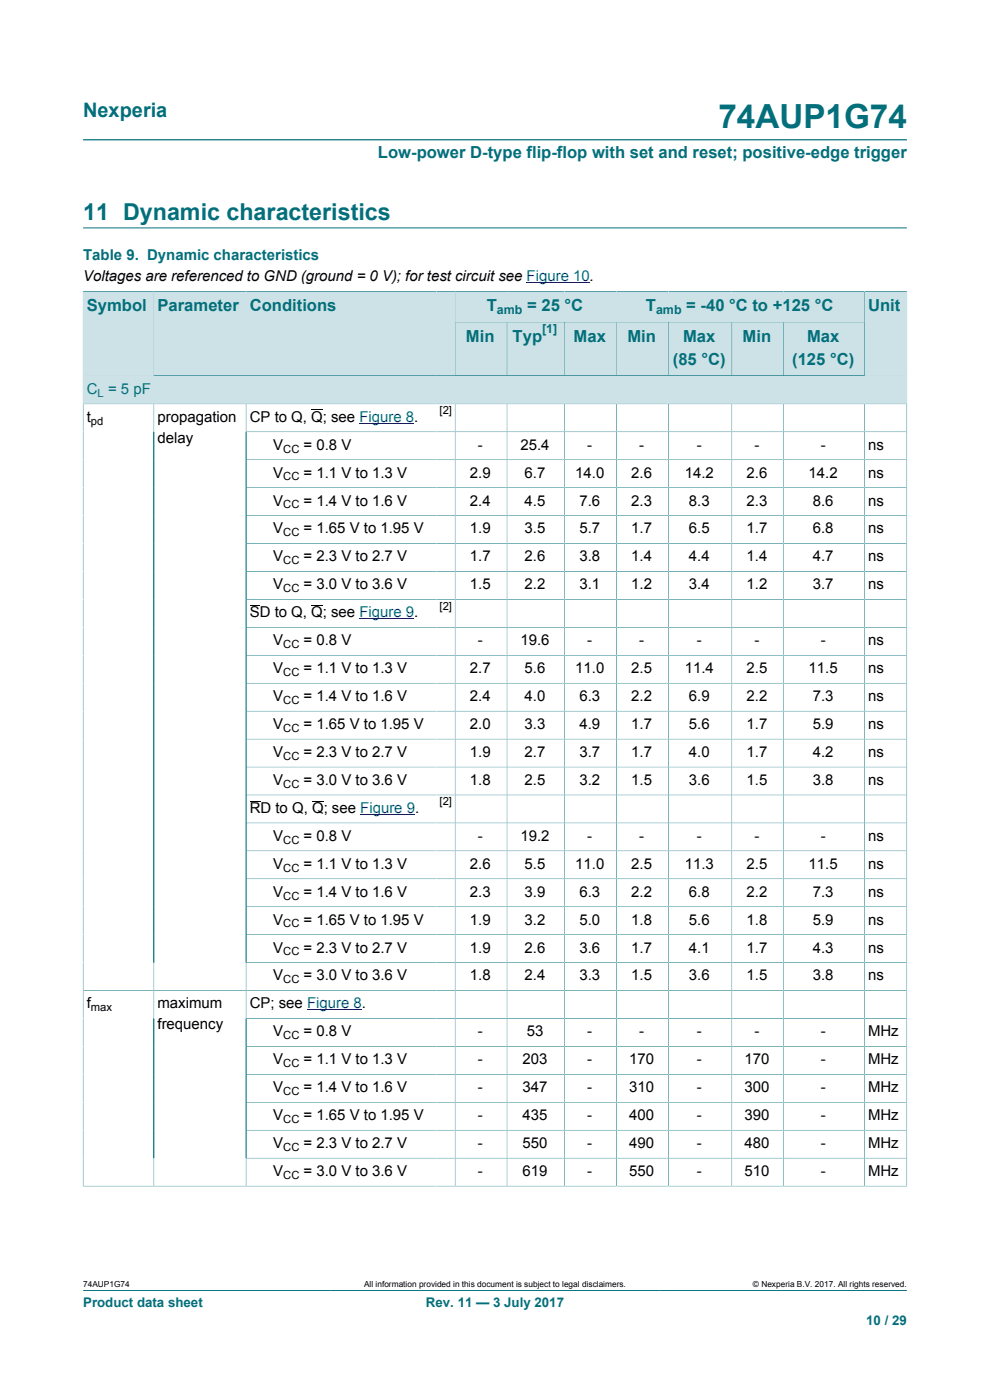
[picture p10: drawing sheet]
<svg xmlns="http://www.w3.org/2000/svg" width="210mm" height="297mm" viewBox="0 0 210 297" stroke-linecap="round" stroke-linejoin="round" font-family="sans-serif">
<defs><g id="words">
<text font-size="7.1" fill="#036f7b" x="152.4" y="27.2">74AUP1G74</text>
<text font-size="4.9" fill="#036f7b" x="17.6" y="46.6">11 Dynamic characteristics</text>
<text font-size="4.2" fill="#036f7b" x="17.6" y="24.8">Nexperia</text>
<g font-size="3.5" fill="#036f7b">
<text x="80.2" y="33.5">Low-power D-type flip-flop with set and reset; positive-edge trigger</text>
<text x="18.4" y="66">Symbol</text>
<text x="33.4" y="66">Parameter</text>
<text x="53" y="66">Conditions</text>
<text x="103.3" y="66">T</text>
<text x="111.8" y="66">= 25 °C</text>
<text x="137" y="66">T</text>
<text x="145.6" y="66">= -40 °C to +125 °C</text>
<text x="184.1" y="66">Unit</text>
<text x="98.8" y="72.5">Min</text>
<text x="108.7" y="72.5">Typ</text>
<text x="121.7" y="72.5">Max</text>
<text x="133.1" y="72.5">Min</text>
<text x="142.7" y="77.4">(85 °C)</text>
<text x="144.9" y="72.5">Max</text>
<text x="157.5" y="72.5">Min</text>
<text x="168" y="77.4">(125 °C)</text>
<text x="171.2" y="72.5">Max</text>
</g>
<g font-size="3.2" fill="#036f7b">
<text x="17.6" y="55.2">Table 9. Dynamic characteristics</text>
<text x="18.4" y="83.5">C = 5 pF</text>
</g>
<g font-size="3.2">
<text x="17.6" y="59.7">Voltages are referenced to GND (ground = 0 V); for test circuit see Figure 10.</text>
<text x="18.4" y="89.5">t</text>
<text x="33.4" y="89.5">propagation</text>
<text x="53" y="89.5">CP to Q, Q; see Figure 8.</text>
<text x="33.4" y="93.9">delay</text>
<text x="58" y="95.4">V</text>
<text x="64.4" y="95.4">= 0.8 V</text>
<text x="101.3" y="95.4">-</text>
<text x="110.4" y="95.4">25.4</text>
<text x="124.6" y="95.4">-</text>
<text x="135.6" y="95.4">-</text>
<text x="147.8" y="95.4">-</text>
<text x="160" y="95.4">-</text>
<text x="174.1" y="95.4">-</text>
<text x="184.1" y="95.4">ns</text>
<text x="58" y="101.3">V</text>
<text x="64.4" y="101.3">= 1.1 V to 1.3 V</text>
<text x="99.7" y="101.3">2.9</text>
<text x="111.3" y="101.3">6.7</text>
<text x="122" y="101.3">14.0</text>
<text x="133.9" y="101.3">2.6</text>
<text x="145.2" y="101.3">14.2</text>
<text x="158.4" y="101.3">2.6</text>
<text x="171.5" y="101.3">14.2</text>
<text x="184.1" y="101.3">ns</text>
<text x="58" y="107.2">V</text>
<text x="64.4" y="107.2">= 1.4 V to 1.6 V</text>
<text x="99.7" y="107.2">2.4</text>
<text x="111.3" y="107.2">4.5</text>
<text x="122.9" y="107.2">7.6</text>
<text x="133.9" y="107.2">2.3</text>
<text x="146.1" y="107.2">8.3</text>
<text x="158.4" y="107.2">2.3</text>
<text x="172.4" y="107.2">8.6</text>
<text x="184.1" y="107.2">ns</text>
<text x="58" y="113.2">V</text>
<text x="64.4" y="113.2">= 1.65 V to 1.95 V</text>
<text x="99.7" y="113.2">1.9</text>
<text x="111.3" y="113.2">3.5</text>
<text x="122.9" y="113.2">5.7</text>
<text x="133.9" y="113.2">1.7</text>
<text x="146.1" y="113.2">6.5</text>
<text x="158.4" y="113.2">1.7</text>
<text x="172.4" y="113.2">6.8</text>
<text x="184.1" y="113.2">ns</text>
<text x="58" y="119.1">V</text>
<text x="64.4" y="119.1">= 2.3 V to 2.7 V</text>
<text x="99.7" y="119.1">1.7</text>
<text x="111.3" y="119.1">2.6</text>
<text x="122.9" y="119.1">3.8</text>
<text x="133.9" y="119.1">1.4</text>
<text x="146.1" y="119.1">4.4</text>
<text x="158.4" y="119.1">1.4</text>
<text x="172.4" y="119.1">4.7</text>
<text x="184.1" y="119.1">ns</text>
<text x="58" y="125">V</text>
<text x="64.4" y="125">= 3.0 V to 3.6 V</text>
<text x="99.7" y="125">1.5</text>
<text x="111.3" y="125">2.2</text>
<text x="122.9" y="125">3.1</text>
<text x="133.9" y="125">1.2</text>
<text x="146.1" y="125">3.4</text>
<text x="158.4" y="125">1.2</text>
<text x="172.4" y="125">3.7</text>
<text x="184.1" y="125">ns</text>
<text x="53" y="130.9">SD to Q, Q; see Figure 9.</text>
<text x="58" y="136.9">V</text>
<text x="64.4" y="136.9">= 0.8 V</text>
<text x="101.3" y="136.9">-</text>
<text x="110.4" y="136.9">19.6</text>
<text x="124.6" y="136.9">-</text>
<text x="135.6" y="136.9">-</text>
<text x="147.8" y="136.9">-</text>
<text x="160" y="136.9">-</text>
<text x="174.1" y="136.9">-</text>
<text x="184.1" y="136.9">ns</text>
<text x="58" y="142.8">V</text>
<text x="64.4" y="142.8">= 1.1 V to 1.3 V</text>
<text x="99.7" y="142.8">2.7</text>
<text x="111.3" y="142.8">5.6</text>
<text x="122" y="142.8">11.0</text>
<text x="133.9" y="142.8">2.5</text>
<text x="145.2" y="142.8">11.4</text>
<text x="158.4" y="142.8">2.5</text>
<text x="171.5" y="142.8">11.5</text>
<text x="184.1" y="142.8">ns</text>
<text x="58" y="148.7">V</text>
<text x="64.4" y="148.7">= 1.4 V to 1.6 V</text>
<text x="99.7" y="148.7">2.4</text>
<text x="111.3" y="148.7">4.0</text>
<text x="122.9" y="148.7">6.3</text>
<text x="133.9" y="148.7">2.2</text>
<text x="146.1" y="148.7">6.9</text>
<text x="158.4" y="148.7">2.2</text>
<text x="172.4" y="148.7">7.3</text>
<text x="184.1" y="148.7">ns</text>
<text x="58" y="154.7">V</text>
<text x="64.4" y="154.7">= 1.65 V to 1.95 V</text>
<text x="99.7" y="154.7">2.0</text>
<text x="111.3" y="154.7">3.3</text>
<text x="122.9" y="154.7">4.9</text>
<text x="133.9" y="154.7">1.7</text>
<text x="146.1" y="154.7">5.6</text>
<text x="158.4" y="154.7">1.7</text>
<text x="172.4" y="154.7">5.9</text>
<text x="184.1" y="154.7">ns</text>
<text x="58" y="160.6">V</text>
<text x="64.4" y="160.6">= 2.3 V to 2.7 V</text>
<text x="99.7" y="160.6">1.9</text>
<text x="111.3" y="160.6">2.7</text>
<text x="122.9" y="160.6">3.7</text>
<text x="133.9" y="160.6">1.7</text>
<text x="146.1" y="160.6">4.0</text>
<text x="158.4" y="160.6">1.7</text>
<text x="172.4" y="160.6">4.2</text>
<text x="184.1" y="160.6">ns</text>
<text x="58" y="166.5">V</text>
<text x="64.4" y="166.5">= 3.0 V to 3.6 V</text>
<text x="99.7" y="166.5">1.8</text>
<text x="111.3" y="166.5">2.5</text>
<text x="122.9" y="166.5">3.2</text>
<text x="133.9" y="166.5">1.5</text>
<text x="146.1" y="166.5">3.6</text>
<text x="158.4" y="166.5">1.5</text>
<text x="172.4" y="166.5">3.8</text>
<text x="184.1" y="166.5">ns</text>
<text x="53" y="172.4">RD to Q, Q; see Figure 9.</text>
<text x="58" y="178.4">V</text>
<text x="64.4" y="178.4">= 0.8 V</text>
<text x="101.3" y="178.4">-</text>
<text x="110.4" y="178.4">19.2</text>
<text x="124.6" y="178.4">-</text>
<text x="135.6" y="178.4">-</text>
<text x="147.8" y="178.4">-</text>
<text x="160" y="178.4">-</text>
<text x="174.1" y="178.4">-</text>
<text x="184.1" y="178.4">ns</text>
<text x="58" y="184.3">V</text>
<text x="64.4" y="184.3">= 1.1 V to 1.3 V</text>
<text x="99.7" y="184.3">2.6</text>
<text x="111.3" y="184.3">5.5</text>
<text x="122" y="184.3">11.0</text>
<text x="133.9" y="184.3">2.5</text>
<text x="145.2" y="184.3">11.3</text>
<text x="158.4" y="184.3">2.5</text>
<text x="171.5" y="184.3">11.5</text>
<text x="184.1" y="184.3">ns</text>
<text x="58" y="190.2">V</text>
<text x="64.4" y="190.2">= 1.4 V to 1.6 V</text>
<text x="99.7" y="190.2">2.3</text>
<text x="111.3" y="190.2">3.9</text>
<text x="122.9" y="190.2">6.3</text>
<text x="133.9" y="190.2">2.2</text>
<text x="146.1" y="190.2">6.8</text>
<text x="158.4" y="190.2">2.2</text>
<text x="172.4" y="190.2">7.3</text>
<text x="184.1" y="190.2">ns</text>
<text x="58" y="196.1">V</text>
<text x="64.4" y="196.1">= 1.65 V to 1.95 V</text>
<text x="99.7" y="196.1">1.9</text>
<text x="111.3" y="196.1">3.2</text>
<text x="122.9" y="196.1">5.0</text>
<text x="133.9" y="196.1">1.8</text>
<text x="146.1" y="196.1">5.6</text>
<text x="158.4" y="196.1">1.8</text>
<text x="172.4" y="196.1">5.9</text>
<text x="184.1" y="196.1">ns</text>
<text x="58" y="202.1">V</text>
<text x="64.4" y="202.1">= 2.3 V to 2.7 V</text>
<text x="99.7" y="202.1">1.9</text>
<text x="111.3" y="202.1">2.6</text>
<text x="122.9" y="202.1">3.6</text>
<text x="133.9" y="202.1">1.7</text>
<text x="146.1" y="202.1">4.1</text>
<text x="158.4" y="202.1">1.7</text>
<text x="172.4" y="202.1">4.3</text>
<text x="184.1" y="202.1">ns</text>
<text x="58" y="208">V</text>
<text x="64.4" y="208">= 3.0 V to 3.6 V</text>
<text x="99.7" y="208">1.8</text>
<text x="111.3" y="208">2.4</text>
<text x="122.9" y="208">3.3</text>
<text x="133.9" y="208">1.5</text>
<text x="146.1" y="208">3.6</text>
<text x="158.4" y="208">1.5</text>
<text x="172.4" y="208">3.8</text>
<text x="184.1" y="208">ns</text>
<text x="18.4" y="213.9">f</text>
<text x="33.4" y="213.9">maximum</text>
<text x="53" y="213.9">CP; see Figure 8.</text>
<text x="33.4" y="218.4">frequency</text>
<text x="58" y="219.8">V</text>
<text x="64.4" y="219.8">= 0.8 V</text>
<text x="101.3" y="219.8">-</text>
<text x="111.7" y="219.8">53</text>
<text x="124.6" y="219.8">-</text>
<text x="135.6" y="219.8">-</text>
<text x="147.8" y="219.8">-</text>
<text x="160" y="219.8">-</text>
<text x="174.1" y="219.8">-</text>
<text x="184.1" y="219.8">MHz</text>
<text x="58" y="225.8">V</text>
<text x="64.4" y="225.8">= 1.1 V to 1.3 V</text>
<text x="101.3" y="225.8">-</text>
<text x="110.8" y="225.8">203</text>
<text x="124.6" y="225.8">-</text>
<text x="133.5" y="225.8">170</text>
<text x="147.8" y="225.8">-</text>
<text x="157.9" y="225.8">170</text>
<text x="174.1" y="225.8">-</text>
<text x="184.1" y="225.8">MHz</text>
<text x="58" y="231.7">V</text>
<text x="64.4" y="231.7">= 1.4 V to 1.6 V</text>
<text x="101.3" y="231.7">-</text>
<text x="110.8" y="231.7">347</text>
<text x="124.6" y="231.7">-</text>
<text x="133.5" y="231.7">310</text>
<text x="147.8" y="231.7">-</text>
<text x="157.9" y="231.7">300</text>
<text x="174.1" y="231.7">-</text>
<text x="184.1" y="231.7">MHz</text>
<text x="58" y="237.6">V</text>
<text x="64.4" y="237.6">= 1.65 V to 1.95 V</text>
<text x="101.3" y="237.6">-</text>
<text x="110.8" y="237.6">435</text>
<text x="124.6" y="237.6">-</text>
<text x="133.5" y="237.6">400</text>
<text x="147.8" y="237.6">-</text>
<text x="157.9" y="237.6">390</text>
<text x="174.1" y="237.6">-</text>
<text x="184.1" y="237.6">MHz</text>
<text x="58" y="243.6">V</text>
<text x="64.4" y="243.6">= 2.3 V to 2.7 V</text>
<text x="101.3" y="243.6">-</text>
<text x="110.8" y="243.6">550</text>
<text x="124.6" y="243.6">-</text>
<text x="133.5" y="243.6">490</text>
<text x="147.8" y="243.6">-</text>
<text x="157.9" y="243.6">480</text>
<text x="174.1" y="243.6">-</text>
<text x="184.1" y="243.6">MHz</text>
<text x="58" y="249.5">V</text>
<text x="64.4" y="249.5">= 3.0 V to 3.6 V</text>
<text x="101.3" y="249.5">-</text>
<text x="110.8" y="249.5">619</text>
<text x="124.6" y="249.5">-</text>
<text x="133.5" y="249.5">550</text>
<text x="147.8" y="249.5">-</text>
<text x="157.9" y="249.5">510</text>
<text x="174.1" y="249.5">-</text>
<text x="184.1" y="249.5">MHz</text>
</g>
<g font-size="2.8" fill="#036f7b">
<text x="17.6" y="277.3">Product data sheet</text>
<text x="90.3" y="277.3">Rev. 11 — 3 July 2017</text>
<text x="183.7" y="281">10 / 29</text>
</g>
<g font-size="2.6" fill="#036f7b">
<text x="105.4" y="66.7">amb</text>
<text x="115" y="70.7">[1]</text>
<text x="139.2" y="66.7">amb</text>
</g>
<text font-size="2.4" fill="#036f7b" x="20.7" y="84.2">L</text>
<g font-size="2.4">
<text x="93.3" y="87.8">[2]</text>
<text x="19.3" y="90.1">pd</text>
<text x="60.1" y="96">CC</text>
<text x="60.1" y="101.9">CC</text>
<text x="60.1" y="107.9">CC</text>
<text x="60.1" y="113.8">CC</text>
<text x="60.1" y="119.7">CC</text>
<text x="60.1" y="125.6">CC</text>
<text x="93.3" y="129.3">[2]</text>
<text x="60.1" y="137.5">CC</text>
<text x="60.1" y="143.4">CC</text>
<text x="60.1" y="149.3">CC</text>
<text x="60.1" y="155.3">CC</text>
<text x="60.1" y="161.2">CC</text>
<text x="60.1" y="167.1">CC</text>
<text x="93.3" y="170.8">[2]</text>
<text x="60.1" y="179">CC</text>
<text x="60.1" y="184.9">CC</text>
<text x="60.1" y="190.8">CC</text>
<text x="60.1" y="196.8">CC</text>
<text x="60.1" y="202.7">CC</text>
<text x="60.1" y="208.6">CC</text>
<text x="19.3" y="214.5">max</text>
<text x="60.1" y="220.5">CC</text>
<text x="60.1" y="226.4">CC</text>
<text x="60.1" y="232.3">CC</text>
<text x="60.1" y="238.2">CC</text>
<text x="60.1" y="244.2">CC</text>
<text x="60.1" y="250.1">CC</text>
</g>
<g font-size="1.8">
<text x="17.6" y="273.1">74AUP1G74</text>
<text x="77.2" y="273.1">All information provided in this document is subject to legal disclaimers.</text>
<text x="159.7" y="273.1">© Nexperia B.V. 2017. All rights reserved.</text>
</g>
</g></defs>
<path d="M17.6 29.7h174.8M17.6 48.3h174.8M96.5 61.8h34.3v6.5h-34.3zM17.6 273.8h174.8" fill="none" stroke="#036f7b" stroke-width=".21"/>
<path d="M111.7 60h13.4" fill="none" stroke="#00f" stroke-width=".21"/>
<path d="M96.6 61.9h34.1v6.4h-34.1z" fill="#cde2e7"/>
<path d="M130.8 61.8h52.6v6.5h-52.6z" fill="none" stroke="#036f7b" stroke-width=".21"/>
<path d="M130.9 61.9h52.4v6.4h-52.4z" fill="#cde2e7"/>
<path d="M17.6 61.8v18h15v-18h-15" fill="none" stroke="#036f7b" stroke-width=".21"/>
<path d="M17.7 61.9h14.9v17.8h-14.9z" fill="#cde2e7"/>
<path d="M32.6 61.8h19.6v18h-19.6z" fill="none" stroke="#036f7b" stroke-width=".21"/>
<path d="M32.7 61.9h19.4v17.8h-19.4z" fill="#cde2e7"/>
<path d="M52.2 61.8h44.3v18h-44.3z" fill="none" stroke="#036f7b" stroke-width=".21"/>
<g fill="#cde2e7">
<path d="M52.3 61.9h44.2v17.8h-44.2z"/>
<path d="M96.6 68.4h10.9v11.3h-10.9z"/>
</g>
<path d="M96.5 68.3h11.1v11.5h-11.1z" fill="none" stroke="#036f7b" stroke-width=".21"/>
<path d="M107.6 68.4h12.1v11.3h-12.1z" fill="#cde2e7"/>
<path d="M107.6 68.3h12.2v11.5h-12.2z" fill="none" stroke="#036f7b" stroke-width=".21"/>
<path d="M119.8 68.4h10.9v11.3h-10.9z" fill="#cde2e7"/>
<path d="M119.8 68.3h11v11.5h-11z" fill="none" stroke="#036f7b" stroke-width=".21"/>
<path d="M130.9 68.4h10.8v11.3h-10.8z" fill="#cde2e7"/>
<path d="M130.8 68.3h11v11.5h-11z" fill="none" stroke="#036f7b" stroke-width=".21"/>
<path d="M141.9 68.4h13.3v11.3h-13.3z" fill="#cde2e7"/>
<path d="M141.8 68.3h13.4v11.5h-13.4z" fill="none" stroke="#036f7b" stroke-width=".21"/>
<path d="M155.3 68.4h10.9v11.3h-10.9z" fill="#cde2e7"/>
<path d="M155.2 68.3h11v11.5h-11z" fill="none" stroke="#036f7b" stroke-width=".21"/>
<path d="M166.3 68.4h17v11.3h-17z" fill="#cde2e7"/>
<path d="M192.4 61.8v18h-26.2v-11.5h17.2M192.4 61.8h-9v18" fill="none" stroke="#036f7b" stroke-width=".21"/>
<path d="M183.4 61.9h8.9v17.8h-8.9z" fill="#cde2e7"/>
<path d="M17.6 79.8h174.8v5.9h-174.8z" fill="none" stroke="#036f7b" stroke-width=".21"/>
<path d="M17.7 79.8h174.6v5.8h-174.6z" fill="#cde2e7"/>
<g fill="none" stroke="#036f7b" stroke-width=".21">
<path d="M32.6 85.7v165.9M52.2 85.7v165.9M52.2 91.6h140.2M52.2 97.5h140.2M96.5 85.7v165.9M107.6 85.7v165.9M119.8 85.7v165.9M130.8 85.7v165.9M141.8 85.7v165.9M155.2 85.7v165.9M166.2 85.7v165.9M183.4 85.7v165.9"/>
<path d="M52.2 103.5h140.2M52.2 109.4h140.2M52.2 115.3h140.2M52.2 121.2h140.2M52.2 127.2h140.2M52.2 133.1h140.2M52.2 139h140.2M52.2 144.9h140.2M52.2 150.9h140.2M52.2 156.8h140.2M52.2 162.7h140.2M52.2 168.7h140.2"/>
<path d="M52.2 174.6h140.2M52.2 180.5h140.2M52.2 186.4h140.2M52.2 192.4h140.2M52.2 198.3h140.2M17.6 210.1h174.8M52.2 204.2h140.2M52.2 216.1h140.2M52.2 222h140.2M52.2 227.9h140.2M52.2 233.8h140.2M52.2 239.8h140.2"/>
<path d="M52.2 245.7h140.2M192.4 251.7v-166h-174.8v166M192.4 251.6h-174.8"/>
</g>
<path d="M66 87h2.5M53 128.5h2.1M66 128.5h2.5M53 169.9h2.3M66.2 169.9h2.5" fill="none" stroke="#000" stroke-width=".21"/>
<path d="M76.2 89.8h11.7M76.2 131.3h11.7M76.4 172.8h11.7M65.1 214.3h11.7" fill="none" stroke="#00f" stroke-width=".21"/>
<use href="#words"/>
</svg>
